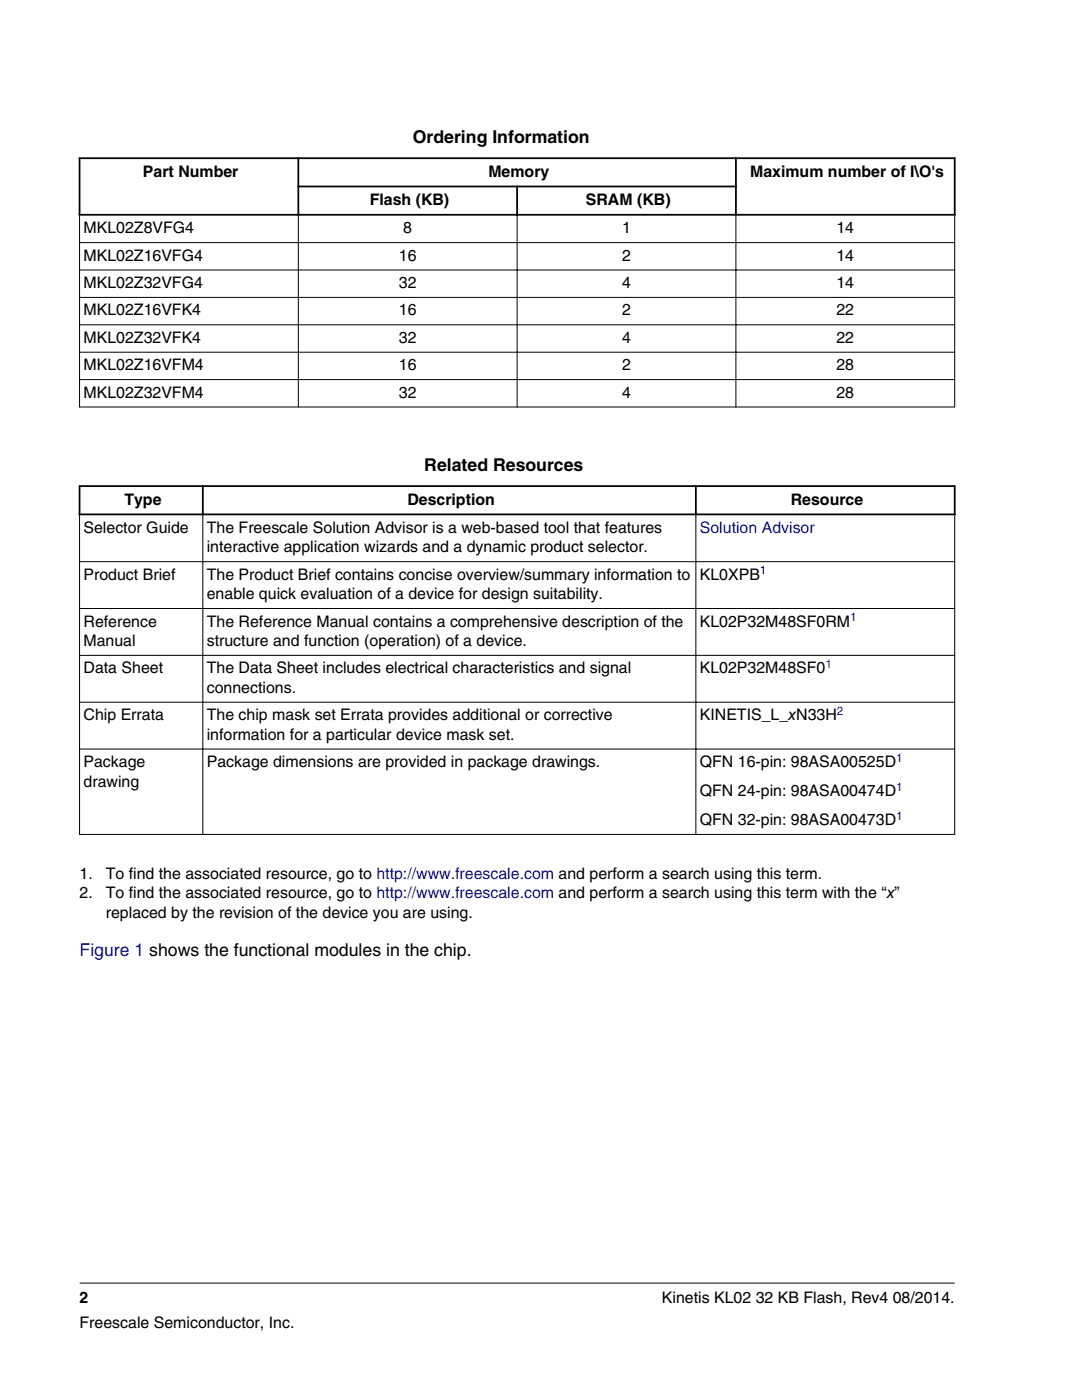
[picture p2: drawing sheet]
<svg xmlns="http://www.w3.org/2000/svg" width="216mm" height="279mm" viewBox="0 0 216 279" stroke-linecap="round" stroke-linejoin="round" font-family="sans-serif">
<defs><g id="words">
<g font-size="3.5">
<text x="82.4" y="28.5">Ordering Information</text>
<text x="84.7" y="93.9">Related Resources</text>
</g>
<text font-size="3.5" fill="#00f" x="15.9" y="190.9">Figure 1 shows the functional modules in the chip.</text>
<g font-size="3.2">
<text x="28.5" y="35.3">Part Number</text>
<text x="97.5" y="35.3">Memory</text>
<text x="149.7" y="35.3">Maximum number of I\O's</text>
<text x="73.8" y="40.9">Flash (KB)</text>
<text x="116.9" y="40.9">SRAM (KB)</text>
<text x="16.7" y="46.6">MKL02Z8VFG4</text>
<text x="80.5" y="46.6">8</text>
<text x="124.1" y="46.6">1</text>
<text x="166.9" y="46.6">14</text>
<text x="16.7" y="52">MKL02Z16VFG4</text>
<text x="79.6" y="52">16</text>
<text x="124.1" y="52">2</text>
<text x="166.9" y="52">14</text>
<text x="16.7" y="57.5">MKL02Z32VFG4</text>
<text x="79.6" y="57.5">32</text>
<text x="124.1" y="57.5">4</text>
<text x="166.9" y="57.5">14</text>
<text x="16.7" y="63">MKL02Z16VFK4</text>
<text x="79.6" y="63">16</text>
<text x="124.1" y="63">2</text>
<text x="166.9" y="63">22</text>
<text x="16.7" y="68.4">MKL02Z32VFK4</text>
<text x="79.6" y="68.4">32</text>
<text x="124.1" y="68.4">4</text>
<text x="166.9" y="68.4">22</text>
<text x="16.7" y="73.9">MKL02Z16VFM4</text>
<text x="79.6" y="73.9">16</text>
<text x="124.1" y="73.9">2</text>
<text x="166.9" y="73.9">28</text>
<text x="16.7" y="79.4">MKL02Z32VFM4</text>
<text x="79.6" y="79.4">32</text>
<text x="124.1" y="79.4">4</text>
<text x="166.9" y="79.4">28</text>
<text x="24.8" y="100.7">Type</text>
<text x="81.3" y="100.7">Description</text>
<text x="157.8" y="100.7">Resource</text>
<text x="16.7" y="106.4">Selector Guide</text>
<text x="41.3" y="106.4">The Freescale Solution Advisor is a web-based tool that features</text>
<text x="41.3" y="110.2">interactive application wizards and a dynamic product selector.</text>
<text x="16.7" y="115.7">Product Brief</text>
<text x="41.3" y="115.7">The Product Brief contains concise overview/summary information to</text>
<text x="41.3" y="119.6">enable quick evaluation of a device for design suitability.</text>
<text x="139.6" y="115.7">KL0XPB</text>
<text x="16.7" y="125.1">Reference</text>
<text x="41.3" y="125.1">The Reference Manual contains a comprehensive description of the</text>
<text x="139.6" y="125.1">KL02P32M48SF0RM</text>
<text x="16.7" y="128.9">Manual</text>
<text x="41.3" y="128.9">structure and function (operation) of a device.</text>
<text x="16.7" y="134.4">Data Sheet</text>
<text x="41.3" y="134.4">The Data Sheet includes electrical characteristics and signal</text>
<text x="139.6" y="134.4">KL02P32M48SF0</text>
<text x="16.7" y="143.7">Chip Errata</text>
<text x="41.3" y="143.7">The chip mask set Errata provides additional or corrective</text>
<text x="41.3" y="138.3">connections.</text>
<text x="139.6" y="143.7">KINETIS_L_xN33H</text>
<text x="41.3" y="147.6">information for a particular device mask set.</text>
<text x="16.7" y="153.1">Package</text>
<text x="41.3" y="153.1">Package dimensions are provided in package drawings.</text>
<text x="139.6" y="153.1">QFN 16-pin: 98ASA00525D</text>
<text x="16.7" y="157">drawing</text>
<text x="139.6" y="158.9">QFN 24-pin: 98ASA00474D</text>
<text x="139.6" y="164.7">QFN 32-pin: 98ASA00473D</text>
<text x="15.9" y="179.3">2.</text>
<text x="15.9" y="175.4">1.</text>
<text x="21.1" y="179.3">To find the associated resource, go to http://www.freescale.com and perform a search using this term with the “x”</text>
<text x="21.1" y="175.4">To find the associated resource, go to http://www.freescale.com and perform a search using this term.</text>
<text x="21.1" y="183.2">replaced by the revision of the device you are using.</text>
<text x="15.9" y="260">2</text>
<text x="132.1" y="260">Kinetis KL02 32 KB Flash, Rev4 08/2014.</text>
<text x="15.9" y="265">Freescale Semiconductor, Inc.</text>
</g>
<text font-size="3.2" fill="#00f" x="139.6" y="106.4">Solution Advisor</text>
<g font-size="2.4" fill="#00f">
<text x="151.6" y="114.6">1</text>
<text x="169.6" y="124">1</text>
<text x="164.7" y="133.3">1</text>
<text x="167" y="142.7">2</text>
<text x="178.8" y="152">1</text>
<text x="178.8" y="157.8">1</text>
<text x="178.8" y="163.6">1</text>
</g>
</g></defs>
<path d="M15.7 31.6h175M15.9 31.4v11.6M59.4 37.2h87.6M59.5 31.4v11.6M103.2 37v6M146.8 31.4v11.6M190.5 31.4v11.6M15.7 42.9h175" fill="none" stroke="#000" stroke-width=".35"/>
<path d="M15.8 48.4h174.8M15.8 53.9h174.8M15.8 59.4h174.8M15.9 43v38.3M59.5 42.7v38.6M103.2 42.7v38.6M146.8 42.7v38.6M190.5 43v38.3M15.8 64.8h174.8M15.8 70.3h174.8M15.8 75.8h174.8M15.8 81.2h174.8" fill="none" stroke="#000" stroke-width=".2"/>
<g fill="#fff">
<path d="M15.9 90.8h174.6v77.6h-174.6z" fill-rule="evenodd"/>
<path d="M16.1 97.2h24.2v5.3h-24.2z" fill-rule="evenodd"/>
<path d="M40.6 97.2h98.1v5.3h-98.1z" fill-rule="evenodd"/>
<path d="M139 97.2h51.3v5.3h-51.3z" fill-rule="evenodd"/>
<path d="M16 102.8h24.4v9.2h-24.4z" fill-rule="evenodd"/>
<path d="M40.6 102.8h98.2v9.2h-98.2z" fill-rule="evenodd"/>
<path d="M138.9 102.8h51.5v9.2h-51.5z" fill-rule="evenodd"/>
<path d="M16 112.2h24.4v9.2h-24.4z" fill-rule="evenodd"/>
<path d="M40.6 112.2h98.2v9.2h-98.2z" fill-rule="evenodd"/>
<path d="M138.9 112.2h51.5v9.2h-51.5z" fill-rule="evenodd"/>
<path d="M16 121.5h24.4v9.2h-24.4z" fill-rule="evenodd"/>
<path d="M40.6 121.5h98.2v9.2h-98.2z" fill-rule="evenodd"/>
<path d="M138.9 121.5h51.5v9.2h-51.5z" fill-rule="evenodd"/>
<path d="M16 130.9h24.4v9.2h-24.4z" fill-rule="evenodd"/>
<path d="M40.6 130.9h98.2v9.2h-98.2z" fill-rule="evenodd"/>
<path d="M138.9 130.9h51.5v9.2h-51.5z" fill-rule="evenodd"/>
<path d="M16 140.2h24.4v9.2h-24.4z" fill-rule="evenodd"/>
<path d="M40.6 140.2h98.2v9.2h-98.2z" fill-rule="evenodd"/>
<path d="M138.9 140.2h51.5v9.2h-51.5z" fill-rule="evenodd"/>
<path d="M16 149.6h24.4v16.8h-24.4z" fill-rule="evenodd"/>
<path d="M40.6 149.6h98.2v16.8h-98.2z" fill-rule="evenodd"/>
<path d="M138.9 149.6h51.5v16.8h-51.5z" fill-rule="evenodd"/>
</g>
<path d="M15.7 97h175M15.9 96.8v6M40.5 96.8v6M138.9 96.8v6M190.5 96.8v6M15.7 102.7h175" fill="none" stroke="#000" stroke-width=".35"/>
<path d="M15.8 112.1h174.8M15.9 102.8v63.8M40.5 102.4v64.2M138.9 102.4v64.2M190.5 102.8v63.8M15.8 121.4h174.8M15.8 130.8h174.8M15.8 140.1h174.8M15.8 149.5h174.8M15.8 166.5h174.8M15.9 256.1h174.6" fill="none" stroke="#000" stroke-width=".2"/>
<use href="#words"/>
</svg>
